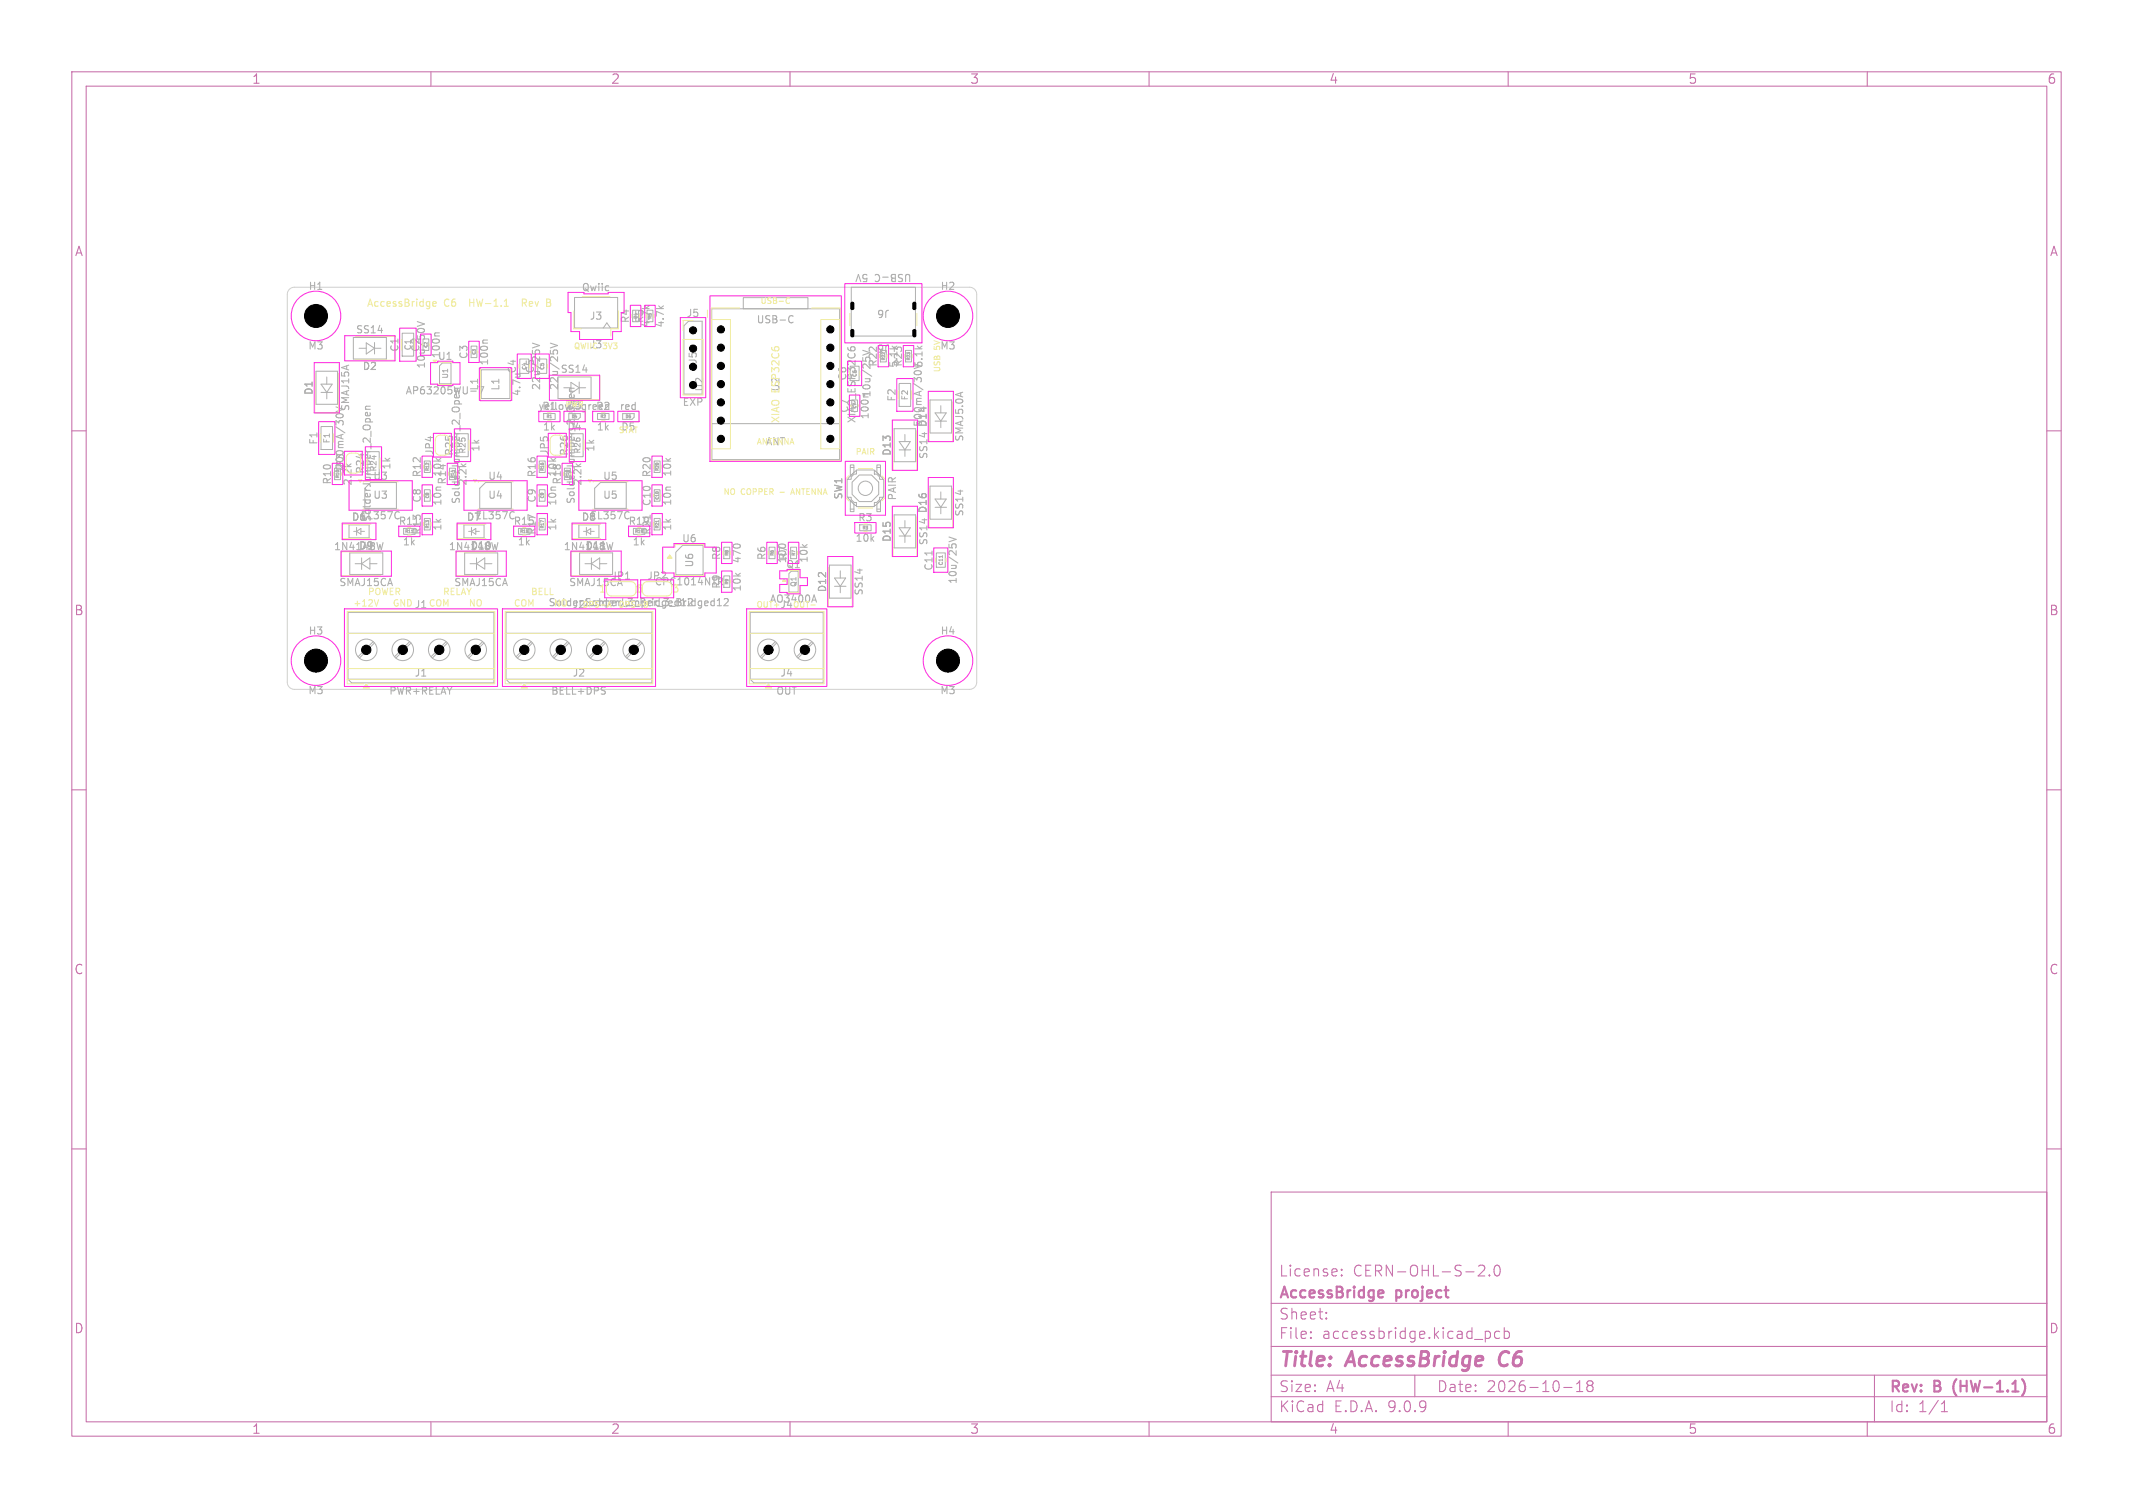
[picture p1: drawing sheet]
<svg xmlns="http://www.w3.org/2000/svg" width="297mm" height="210mm" viewBox="0 0 297 210" stroke-linecap="round" stroke-linejoin="round" font-family="sans-serif">
<defs><g id="words">
<g font-size="2.8" fill="#c872ab">
<text x="178" y="190.9">Title:</text>
<text x="187.7" y="190.9">AccessBridge</text>
<text x="209.6" y="190.9">C6</text>
</g>
<g font-size="2.1" fill="#c872ab">
<text x="178" y="178">License:</text>
<text x="188.4" y="178">CERN-OHL-S-2.0</text>
<text x="178" y="184">Sheet:</text>
<text x="178" y="181.2">AccessBridge</text>
<text x="194.5" y="181.2">project</text>
<text x="178" y="186.7">File:</text>
<text x="184.1" y="186.7">accessbridge.kicad_pcb</text>
<text x="178" y="196.9">KiCad</text>
<text x="178" y="194.1">Size:</text>
<text x="184.7" y="194.1">A4</text>
<text x="185.7" y="196.9">E.D.A.</text>
<text x="193.3" y="196.9">9.0.9</text>
<text x="200" y="194.1">Date:</text>
<text x="207" y="194.1">2026-10-18</text>
<text x="263" y="194.3">Rev:</text>
<text x="263" y="196.9">Id:</text>
<text x="267.1" y="196.9">1/1</text>
<text x="269.4" y="194.3">B</text>
<text x="272.6" y="194.3">(HW-1.1)</text>
</g>
<g font-size="1.8" fill="#c872ab">
<text x="35" y="11.9">1</text>
<text x="85" y="11.9">2</text>
<text x="135" y="11.9">3</text>
<text x="185" y="11.9">4</text>
<text x="235" y="11.9">5</text>
<text x="285" y="11.9">6</text>
<text x="10.3" y="35.9">A</text>
<text x="285.4" y="35.9">A</text>
<text x="10.3" y="85.9">B</text>
<text x="285.3" y="85.9">B</text>
<text x="10.3" y="135.9">C</text>
<text x="285.3" y="135.9">C</text>
<text x="10.3" y="185.9">D</text>
<text x="285.3" y="185.9">D</text>
<text x="35" y="199.9">1</text>
<text x="85" y="199.9">2</text>
<text x="135" y="199.9">3</text>
<text x="185" y="199.9">4</text>
<text x="235" y="199.9">5</text>
<text x="285" y="199.9">6</text>
</g>
<g font-size="1.4" fill="#afafaf">
<text x="42.9" y="40.6">H1</text>
<text x="120.8" y="38" transform="rotate(-180 120.8 38)">5V</text>
<text x="127" y="38" transform="rotate(-180 127 38)">USB-C</text>
<text x="130.9" y="40.6">H2</text>
<text x="49.5" y="46.6">SS14</text>
<text x="82" y="44.7">J3</text>
<text x="92.7" y="45.7" transform="rotate(-90 92.7 45.7)">4.7k</text>
<text x="105.3" y="45.2">USB-C</text>
<text x="124" y="47.8" transform="rotate(-180 124 47.8)">J6</text>
<text x="124" y="43" transform="rotate(-180 124 43)">J6</text>
<text x="42.8" y="48.9">M3</text>
<text x="50.4" y="51.7">D2</text>
<text x="61.5" y="50" transform="rotate(-90 61.5 50)">100n</text>
<text x="78" y="52.1">SS14</text>
<text x="97.2" y="50.8" transform="rotate(-90 97.2 50.8)">J5</text>
<text x="125.2" y="51.3" transform="rotate(-90 125.2 51.3)">5.1k</text>
<text x="130.8" y="48.9">M3</text>
<text x="43.7" y="55.1" transform="rotate(-90 43.7 55.1)">D1</text>
<text x="48.8" y="57.4" transform="rotate(-90 48.8 57.4)">SMAJ15A</text>
<text x="66.8" y="54.5" transform="rotate(-90 66.8 54.5)">L1</text>
<text x="69.7" y="54.5" transform="rotate(-90 69.7 54.5)">L1</text>
<text x="72.7" y="55.3" transform="rotate(-90 72.7 55.3)">4.7u</text>
<text x="75.4" y="54.4" transform="rotate(-90 75.4 54.4)">22u/25V</text>
<text x="77.9" y="54.4" transform="rotate(-90 77.9 54.4)">22u/25V</text>
<text x="86.2" y="57.3">red</text>
<text x="94.9" y="56.7">EXP</text>
<text x="98.1" y="54.6" transform="rotate(-90 98.1 54.6)">U2</text>
<text x="128.6" y="59.6" transform="rotate(-90 128.6 59.6)">500mA/30V 5.1k</text>
<text x="129.2" y="59.6" transform="rotate(-90 129.2 59.6)">D14</text>
<text x="48.1" y="65.6" transform="rotate(-90 48.1 65.6)">200mA/30V</text>
<text x="54.6" y="65.5" transform="rotate(-90 54.6 65.5)">1k</text>
<text x="67" y="63" transform="rotate(-90 67 63)">1k</text>
<text x="75.5" y="60.2">1k</text>
<text x="78.9" y="60.2">D4</text>
<text x="83" y="63" transform="rotate(-90 83 63)">1k</text>
<text x="83" y="60.2">1k</text>
<text x="124.2" y="63.6" transform="rotate(-90 124.2 63.6)">D13</text>
<text x="129.3" y="64" transform="rotate(-90 129.3 64)">SS14</text>
<text x="134.3" y="61.6" transform="rotate(-90 134.3 61.6)">SMAJ5.0A</text>
<text x="51.9" y="67">U3</text>
<text x="51.9" y="69.7">U3</text>
<text x="61.7" y="70.5" transform="rotate(-90 61.7 70.5)">10n</text>
<text x="61.7" y="66.5" transform="rotate(-90 61.7 66.5)">10k</text>
<text x="65.2" y="67.7" transform="rotate(-90 65.2 67.7)">2.2k</text>
<text x="67.9" y="67">U4</text>
<text x="67.9" y="69.7">U4</text>
<text x="77.7" y="70.5" transform="rotate(-90 77.7 70.5)">10n</text>
<text x="77.7" y="66.5" transform="rotate(-90 77.7 66.5)">10k</text>
<text x="81.2" y="67.7" transform="rotate(-90 81.2 67.7)">2.2k</text>
<text x="83.9" y="67">U5</text>
<text x="83.9" y="69.7">U5</text>
<text x="93.7" y="70.5" transform="rotate(-90 93.7 70.5)">10n</text>
<text x="93.7" y="66.5" transform="rotate(-90 93.7 66.5)">10k</text>
<text x="117.5" y="69.6" transform="rotate(-90 117.5 69.6)">SW1</text>
<text x="125" y="69.8" transform="rotate(-90 125 69.8)">PAIR</text>
<text x="129.2" y="71.6" transform="rotate(-90 129.2 71.6)">D16</text>
<text x="46.4" y="76.8">1N4148W</text>
<text x="48.9" y="72.7">D6EL357C</text>
<text x="49.9" y="76.7">D9</text>
<text x="56" y="76.2">1k</text>
<text x="61.7" y="74" transform="rotate(-90 61.7 74)">1k</text>
<text x="62.4" y="76.8">1N4148W</text>
<text x="64.9" y="72.7">D7EL357C</text>
<text x="65.4" y="76.7">D10</text>
<text x="72" y="76.2">1k</text>
<text x="77.7" y="74" transform="rotate(-90 77.7 74)">1k</text>
<text x="78.4" y="76.8">1N4148W</text>
<text x="80.9" y="72.7">D8EL357C</text>
<text x="81.4" y="76.7">D11</text>
<text x="88" y="76.2">1k</text>
<text x="93.7" y="74" transform="rotate(-90 93.7 74)">1k</text>
<text x="94.9" y="75.7">U6</text>
<text x="119" y="75.7">10k</text>
<text x="124.2" y="75.6" transform="rotate(-90 124.2 75.6)">D15</text>
<text x="129.3" y="76" transform="rotate(-90 129.3 76)">SS14</text>
<text x="134.3" y="72" transform="rotate(-90 134.3 72)">SS14</text>
<text x="47.1" y="81.8">SMAJ15CA</text>
<text x="63.1" y="81.8">SMAJ15CA</text>
<text x="85" y="80.9">JP1</text>
<text x="90" y="80.9">JP2</text>
<text x="96.7" y="79.1" transform="rotate(-90 96.7 79.1)">U6</text>
<text x="103.4" y="82.5" transform="rotate(-90 103.4 82.5)">10k</text>
<text x="103.4" y="78.6" transform="rotate(-90 103.4 78.6)">470</text>
<text x="109.7" y="78.6" transform="rotate(-90 109.7 78.6)">100</text>
<text x="112.7" y="78.5" transform="rotate(-90 112.7 78.5)">10k</text>
<text x="115.2" y="82.6" transform="rotate(-90 115.2 82.6)">D12</text>
<text x="120.3" y="83" transform="rotate(-90 120.3 83)">SS14</text>
<text x="133.4" y="81.4" transform="rotate(-90 133.4 81.4)">10u/25V</text>
<text x="42.9" y="88.6">H3</text>
<text x="130.9" y="88.6">H4</text>
<text x="57.6" y="94.4">J1</text>
<text x="79.6" y="94.4">J2</text>
<text x="108.6" y="94.4">J4</text>
<text x="42.8" y="96.9">M3</text>
<text x="54.1" y="96.9">PWR+RELAY</text>
<text x="76.6" y="96.9">BELL+DPS</text>
<text x="108" y="96.9">OUT</text>
<text x="130.8" y="96.9">M3</text>
</g>
<g font-size="1.4" fill="#ff26e2">
<text x="80.9" y="40.7">Qwiic</text>
<text x="87.8" y="45.1" transform="rotate(-90 87.8 45.1)">R4</text>
<text x="60.9" y="50.3">U1</text>
<text x="68.2" y="51" transform="rotate(-90 68.2 51)">100n</text>
<text x="72" y="52.1" transform="rotate(-90 72 52.1)">C4</text>
<text x="56.4" y="55.1">AP63205WU-7</text>
<text x="109.4" y="79.3">Q1</text>
<text x="107.1" y="84.1">AO3400A</text>
</g>
<g font-size="1.4" fill="#f2eda1">
<text x="51" y="42.9">AccessBridge</text>
<text x="61.8" y="42.9">C6</text>
<text x="65.8" y="42.9">HW-1.1</text>
<text x="73.6" y="42.9">Rev</text>
<text x="89.8" y="45.1" transform="rotate(-90 89.8 45.1)">R5</text>
<text x="90.7" y="45.7" transform="rotate(-90 90.7 45.7)">4.7k</text>
<text x="95.5" y="44.3">J5</text>
<text x="55.7" y="49.1" transform="rotate(-90 55.7 49.1)">C1</text>
<text x="58.6" y="49.1" transform="rotate(-90 58.6 49.1)">C2</text>
<text x="59.4" y="51.4" transform="rotate(-90 59.4 51.4)">10u/50V</text>
<text x="65.3" y="50.1" transform="rotate(-90 65.3 50.1)">C3</text>
<text x="74.5" y="52.1" transform="rotate(-90 74.5 52.1)">C5</text>
<text x="82" y="48.7">J3</text>
<text x="118" y="53.1" transform="rotate(-90 118 53.1)">C6</text>
<text x="122.3" y="51.2" transform="rotate(-90 122.3 51.2)">R22</text>
<text x="125.8" y="51.2" transform="rotate(-90 125.8 51.2)">R23</text>
<text x="74.9" y="57.3">yellow-greenR2</text>
<text x="75.4" y="57.3">R1</text>
<text x="78.9" y="57.2">D3</text>
<text x="108.7" y="59" transform="rotate(-90 108.7 59)">XIAO</text>
<text x="108.7" y="54.7" transform="rotate(-90 108.7 54.7)">ESP32C6</text>
<text x="108.7" y="54.6" transform="rotate(-90 108.7 54.6)">U2</text>
<text x="118.3" y="57.6" transform="rotate(-90 118.3 57.6)">C7</text>
<text x="119.3" y="59" transform="rotate(-90 119.3 59)">XIAO_ESP32C6</text>
<text x="121.2" y="58.5" transform="rotate(-90 121.2 58.5)">100n10u/25V</text>
<text x="124.9" y="56" transform="rotate(-90 124.9 56)">F2</text>
<text x="44.4" y="62" transform="rotate(-90 44.4 62)">F1</text>
<text x="48.1" y="66" transform="rotate(-90 48.1 66)">JP3</text>
<text x="60.5" y="63.5" transform="rotate(-90 60.5 63.5)">JP4</text>
<text x="63.3" y="63.6" transform="rotate(-90 63.3 63.6)">R25</text>
<text x="76.5" y="63.5" transform="rotate(-90 76.5 63.5)">JP5</text>
<text x="79.3" y="63.6" transform="rotate(-90 79.3 63.6)">R26</text>
<text x="86.4" y="60.2">D5</text>
<text x="106.5" y="62.2">ANT</text>
<text x="46.3" y="67.6" transform="rotate(-90 46.3 67.6)">R10</text>
<text x="49.2" y="67.7" transform="rotate(-90 49.2 67.7)">2.2k</text>
<text x="50.9" y="66.1" transform="rotate(-90 50.9 66.1)">R24</text>
<text x="58.8" y="70.1" transform="rotate(-90 58.8 70.1)">C8</text>
<text x="58.8" y="66.6" transform="rotate(-90 58.8 66.6)">R12</text>
<text x="62.3" y="67.6" transform="rotate(-90 62.3 67.6)">R14</text>
<text x="64.2" y="70.3" transform="rotate(-90 64.2 70.3)">SolderJumper_2_Open</text>
<text x="74.8" y="70.1" transform="rotate(-90 74.8 70.1)">C9</text>
<text x="74.8" y="66.6" transform="rotate(-90 74.8 66.6)">R16</text>
<text x="78.3" y="67.6" transform="rotate(-90 78.3 67.6)">R18</text>
<text x="80.2" y="70.3" transform="rotate(-90 80.2 70.3)">SolderJumper_2_Open</text>
<text x="90.8" y="70.6" transform="rotate(-90 90.8 70.6)">C10</text>
<text x="90.8" y="66.6" transform="rotate(-90 90.8 66.6)">R20</text>
<text x="51.8" y="72.8" transform="rotate(-90 51.8 72.8)">SolderJumper_2_Open</text>
<text x="55.4" y="73.3">R11</text>
<text x="58.8" y="74.6" transform="rotate(-90 58.8 74.6)">R13</text>
<text x="71.4" y="73.3">R15</text>
<text x="74.8" y="74.6" transform="rotate(-90 74.8 74.6)">R17</text>
<text x="87.4" y="73.3">R19</text>
<text x="90.8" y="74.6" transform="rotate(-90 90.8 74.6)">R21</text>
<text x="119.4" y="72.8">R3</text>
<text x="79.1" y="81.8">SMAJ15CA</text>
<text x="83.3" y="82.7">1</text>
<text x="88.3" y="82.7">13</text>
<text x="91.1" y="81.7">CPC1014NTR</text>
<text x="93.5" y="82.7">3</text>
<text x="100.5" y="82.1" transform="rotate(-90 100.5 82.1)">R9</text>
<text x="100.5" y="78.1" transform="rotate(-90 100.5 78.1)">R8</text>
<text x="106.8" y="78.1" transform="rotate(-90 106.8 78.1)">R6</text>
<text x="109.8" y="78.1" transform="rotate(-90 109.8 78.1)">R7</text>
<text x="130" y="79.6" transform="rotate(-90 130 79.6)">C11</text>
<text x="76.3" y="84.6">SolderJumper_3_Bridged12</text>
<text x="108.6" y="84.9">J4</text>
</g>
<g font-size="1.3" fill="#f2eda1">
<text x="51.1" y="83.1">POWER</text>
<text x="61.6" y="83.1">RELAY</text>
<text x="73.8" y="83.1">BELL</text>
<text x="49.1" y="84.7">+12V</text>
<text x="54.6" y="84.7">GND J1 COM</text>
<text x="65.2" y="84.7">NO</text>
<text x="71.5" y="84.7">COM</text>
</g>
<text font-size="1.3" fill="#afafaf" x="77" y="84.7">NO J2SolderJumper_3_Bridged12</text>
<g font-size="1.1" fill="#f2eda1">
<text x="105.8" y="42.5">USB-C</text>
<text x="57.4" y="48.9" transform="rotate(-90 57.4 48.9)">C1</text>
<text x="79.8" y="48.8">QWIIC</text>
<text x="84" y="48.8">3V3</text>
<text x="131.1" y="51.9" transform="rotate(-90 131.1 51.9)">USB</text>
<text x="131.1" y="48.7" transform="rotate(-90 131.1 48.7)">5V</text>
<text x="126.6" y="55.8" transform="rotate(-90 126.6 55.8)">F2</text>
<text x="46.1" y="61.8" transform="rotate(-90 46.1 61.8)">F1</text>
<text x="52.6" y="65.8" transform="rotate(-90 52.6 65.8)">R24</text>
<text x="65" y="63.3" transform="rotate(-90 65 63.3)">R25</text>
<text x="81" y="63.3" transform="rotate(-90 81 63.3)">R26</text>
<text x="105.3" y="62.1">ANTENNA</text>
<text x="119.1" y="63.5">PAIR</text>
<text x="100.7" y="69.1">NO</text>
<text x="103.1" y="69.1">COPPER</text>
<text x="108.7" y="69.1">-</text>
<text x="110.5" y="69.1">ANTENNA</text>
<text x="81" y="84.8">DPS-A</text>
<text x="86.1" y="84.8">DPS-B</text>
<text x="105.3" y="84.8">OUT+</text>
<text x="110.3" y="84.8">OUT-</text>
</g>
<text font-size="1.1" fill="#afafaf" x="78.6" y="56.9">PWR</text>
<g font-size="1" fill="#afafaf">
<text x="62.5" y="52.8" transform="rotate(-90 62.5 52.8)">U1</text>
<text x="111" y="81.8" transform="rotate(-90 111 81.8)">Q1</text>
</g>
<g font-size=".7" fill="#afafaf">
<text x="73.4" y="51.6" transform="rotate(-90 73.4 51.6)">C4</text>
<text x="75.9" y="51.6" transform="rotate(-90 75.9 51.6)">C5</text>
<text x="119.4" y="52.6" transform="rotate(-90 119.4 52.6)">C6</text>
<text x="131.4" y="78.8" transform="rotate(-90 131.4 78.8)">C11</text>
</g>
<g font-size=".6" fill="#afafaf">
<text x="88.8" y="44.4" transform="rotate(-90 88.8 44.4)">R4</text>
<text x="90.8" y="44.4" transform="rotate(-90 90.8 44.4)">R5</text>
<text x="59.6" y="48.4" transform="rotate(-90 59.6 48.4)">C2</text>
<text x="66.3" y="49.4" transform="rotate(-90 66.3 49.4)">C3</text>
<text x="123.3" y="50.2" transform="rotate(-90 123.3 50.2)">R22</text>
<text x="126.8" y="50.2" transform="rotate(-90 126.8 50.2)">R23</text>
<text x="76.1" y="58.3">R1</text>
<text x="79.6" y="58.3">D4</text>
<text x="83.6" y="58.3">R2</text>
<text x="87.1" y="58.3">D5</text>
<text x="119.3" y="56.9" transform="rotate(-90 119.3 56.9)">C7</text>
<text x="59.8" y="65.6" transform="rotate(-90 59.8 65.6)">R12</text>
<text x="75.8" y="65.6" transform="rotate(-90 75.8 65.6)">R16</text>
<text x="91.8" y="65.6" transform="rotate(-90 91.8 65.6)">R20</text>
<text x="47.3" y="66.6" transform="rotate(-90 47.3 66.6)">R10</text>
<text x="59.8" y="69.4" transform="rotate(-90 59.8 69.4)">C8</text>
<text x="63.3" y="66.6" transform="rotate(-90 63.3 66.6)">R14</text>
<text x="75.8" y="69.4" transform="rotate(-90 75.8 69.4)">C9</text>
<text x="79.3" y="66.6" transform="rotate(-90 79.3 66.6)">R18</text>
<text x="91.8" y="69.6" transform="rotate(-90 91.8 69.6)">C10</text>
<text x="56.4" y="74.3">R11</text>
<text x="59.8" y="73.6" transform="rotate(-90 59.8 73.6)">R13</text>
<text x="72.4" y="74.3">R15</text>
<text x="75.8" y="73.6" transform="rotate(-90 75.8 73.6)">R17</text>
<text x="88.4" y="74.3">R19</text>
<text x="91.8" y="73.6" transform="rotate(-90 91.8 73.6)">R21</text>
<text x="101.5" y="77.4" transform="rotate(-90 101.5 77.4)">R8</text>
<text x="107.8" y="77.4" transform="rotate(-90 107.8 77.4)">R6</text>
<text x="110.8" y="77.4" transform="rotate(-90 110.8 77.4)">R7</text>
<text x="120.1" y="73.8">R3</text>
<text x="101.5" y="81.4" transform="rotate(-90 101.5 81.4)">R9</text>
</g>
</g></defs>
<g fill="none" stroke="#c872ab" stroke-width=".15">
<path d="M10 10h277v190h-277zM12 12h273v186h-273zM60 10v2M110 10v2M160 10v2M210 10v2M260 10v2M10 60h2M285 60h2M10 110h2M285 110h2M10 160h2"/>
<path d="M177 166h108v32h-108zM186.8 177.6h.1l-.1 .1M186.8 177.6h-.1l.1 .1M186.8 176.8v.1M186.8 177.6v.1M186.8 176.8h.1l-.1 .1M186.8 176.8h-.1l.1 .1M205.9 176.3l.2-.1 .5 .1a.41 .41 0 0 1 .1 .5l-.9 .9h.9M207.4 177.6h.1l-.1 .1M207.4 177.6h-.1l.1 .1M207.4 177.6v.1M208.2 176.3a.36 .36 0 0 1 .3-.1 .36 .36 0 0 1 .3 .3 .77 .77 0 0 1-.4 1.2 .91 .91 0 0 1-.2-1.4z"/>
<path d="M285 160h2M60 198v2M110 198v2M160 198v2M177 194.5h108M177 191.5h108M177 187.5h108M177 181.5h108M182.5 186.3h.1l-.1 .1M182.5 186.3v.1M182.5 185.5v.1M182.5 185.5h.1l-.1 .1"/>
<path d="M184.7 183.6v.1M184.7 183.6h-.1l.1 .1M184.7 182.8v.1M184.7 182.8h-.1l.1 .1M197 191.5v3M207 185.4h.2l.3 .3v.6l-.3 .1h-.2M208.8 185.5l-.4-.1-.3 .3v.4l.1 .2 .2 .1 .4-.1M209.5 185.5l.4-.1 .3 .3v.4l-.2 .2-.1 .1-.4-.1M209.5 184.9v1.5M210 198v2M217.7 193.2h1.2M219.5 193.8h.9"/>
<path d="M219.5 192.7l.5-.4v1.5M221.2 192.9l-.2 .3v.5l.2 .1h.3l.3-.3-.1-.4-.2-.2M221.2 192.9h-.1a.31 .31 0 0 1-.1-.4 .31 .31 0 0 1 .2-.2l.5 .1a.31 .31 0 0 1 .1 .3 .31 .31 0 0 1-.3 .2M221.2 192.9h.3M260 198v2M261 191.5v6.5M270.3 196.6h.9M270.3 195.5l.4-.4v1.5"/>
</g>
<path d="M192.6 179.8v.2l-.7 .2M281.6 192.1a1.76 1.76 0 0 1 0 2.2" fill="none" stroke="#c872ab" stroke-width=".3"/>
<path d="M209 188.5a1.27 1.27 0 0 0 0 1.6" fill="none" stroke="#c872ab" stroke-width=".4"/>
<path d="M40.3 40.3l.3-.2 .4-.1h94a1 1 0 0 1 1 1v54a1 1 0 0 1-1 1h-94a1 1 0 0 1-1-1v-54l.1-.4z" fill="none" stroke="#d0d2cd" stroke-width=".14"/>
<g fill="none" stroke="#afafaf" stroke-width=".15">
<path d="M121.9 39.1l.1 .1h.3M122.3 38.3l-.3-.1-.1 .1M43.2 43.9h.6M43.2 43.5v1M43.8 43.5v1M44.2 44.5h.6M44.2 43.7l.3-.2v1M46.8 56.7l1 .3-1 .3M47.4 57.6l-.4 .1-.2 .2M47.7 57.8l.1 .1M50.9 57h.7M51.5 57.5l.1 .3-.2 .1h-.5v-.4l.2-.1 .1 .5"/>
<path d="M51.6 56.6h-.7v.3l.1 .1M58.1 44.8l1 .3-1 .4M58.2 45.8l.3-.1 .5 .1M61.2 46.4h-.5l-.2 .2M66.7 53.9h.7l-.5 1M67.9 47.4h-.5l-.2 .2M74.1 48.8v.5M74.1 47.8l1 .3-1 .4M74.6 48.8l.1-.1 .4 .1M76.6 48.8v.5M76.6 47.8l1 .3-1 .4M77.1 48.8l.1-.1 .4 .1"/>
<path d="M79.3 54.5h.7M79.9 55l.1 .3-.2 .1h-.5v-.4l.2-.1 .1 .5M80 54.1h-.7v.3l.1 .1M89.7 42.6l.4 .4M90.4 42.6l-.4 .3M91.7 42.6l.4 .4M92.4 42.6l-.4 .3M110 44h.2l.2 .1M110.4 44.9l-.2 .1-.2-.1M118.5 48.4l.1-.1 .4 .1M120.1 49.8v.5M120.1 48.8l1 .3-1 .4"/>
<path d="M120.9 49.7l-.3 .1M124.2 48.2l.4 .4M127.7 48.2l.4 .4M128.4 48.2l-.4 .3M131.2 43.5v1M131.2 43.9h.6M131.8 43.5v1M132.2 43.6l.4-.1 .2 .2-.6 .8h.6M48.9 64.6l-.4 .3M53.3 75.6l-.2 1-.2-.8M55.5 71.3l.1 .1M69.3 75.6l-.2 1-.2-.8"/>
<path d="M71.5 71.3l.1 .1M85.3 75.6l-.2 1-.2-.8M87.5 71.3l.1 .1M90.5 71.7v.6M102.3 75.8h.6M108.6 75.8h.6M129.8 76.7v.6M132.1 75.8v.5M132.1 74.8l1 .3-1 .4M132.6 75.8l.1-.1 .4 .1M43.2 91.5v1M43.2 91.9h.6"/>
<path d="M43.8 91.5v1M44.2 91.5h.6l-.3 .3 .3 .1v.5l-.2 .1-.4-.1M83.9 95.7h.4M84.1 96.2l.2 .2-.2 .3M87.1 80.7h.6M99 84.2l.2 .2 .3-.1M99.5 83.4v1M99.5 83.7h-.3l-.2 .2M99.9 84.4h.6M99.9 83.6l.3-.2v1M100.8 83.5l.4-.1 .2 .2-.6 .8h.6M113.4 82.9l.3 1"/>
<path d="M131.2 91.5v1M131.2 91.9h.6M131.8 91.5v1M132.5 91.4l-.3 .7h.7M132.7 91.8v.7"/>
</g>
<g fill="none" stroke="#afafaf" stroke-width=".14">
<path d="M44 51.7h3v4.6h-3zM44.7 59.4h1.6v3.2h-1.6zM44.7 54.6h1.6M44.7 53.5h1.6l-.8 1.1zM45.5 52.5v1M45.5 54.6v1M49.2 47h4.6v3h-4.6zM50 48.5h1M51 47.7l1.1 .8-1.1 .8zM52.1 48.5h1M52.1 47.7v1.6M56 46.4h1.6v3.2h-1.6z"/>
<path d="M61.2 51l.4-.4h1.2v2.9h-1.6zM65.6 48.2h.8v1.6h-.8zM67 51.5h4v4h-4zM72.4 50h1.2v2h-1.2zM74.9 50h1.2v2h-1.2zM75.7 57.6h1.6v.8h-1.6zM77.7 52.5h4.6v3h-4.6zM78.5 54h1M79.5 53.2l1.1 .8-1.1 .8zM80 41.4h6v4.3h-6zM80.6 54h1M80.6 53.2v1.6"/>
<path d="M83.2 57.6h1.6v.8h-1.6zM84 45.7l.5-.7 .5 .7M86.7 57.6v.8h1.3l.3-.3v-.5M88.1 43.2h.8v1.6h-.8zM95.2 45.4l.7-.7h1.9v10.2h-2.6zM99.1 43h17.8v21h-17.8zM99.1 59h17.8v5h-17.8zM103.5 41.5h9v1.5h-9zM118.5 40h9v6.8h-9zM122.6 48.8h.8v1.6h-.8zM124.5 59.7h3v4.6h-3zM125.2 53.4h1.6v3.2h-1.6z"/>
<path d="M126.1 48.8h.8v1.6h-.8zM129.5 55.7h3v4.6h-3zM130.2 58.6h1.6M130.2 57.5h1.6l-.8 1.1zM131 56.5v1M131 58.6v1M46.6 65.2h.8v1.6h-.8zM48.6 73.1h2.8v1.8h-2.8zM48.7 77h4.6v3h-4.6zM49.2 74h.4M49.4 78.5h1M49.6 73.5v1.1"/>
<path d="M49.6 74l.6-.4v.8zM50.2 74h.5M50.4 77.7v1.6M50.4 78.5l1.1-.8v1.6zM51.2 62.9h1.6v3.2h-1.6zM51.5 78.5h1M51.6 67.2h3.6v3.6h-4.4v-2.8M56.2 73.6h1.6v.8h-1.6zM57.3 74.2h.2M59.1 72.2h.8v1.6h-.8zM59.1 64.2h.8v1.6h-.8zM59.1 68.2h.8v1.6h-.8z"/>
<path d="M62.6 65.2h.8v1.6h-.8zM63.6 60.4h1.6v3.2h-1.6zM64.6 73.1h2.8v1.8h-2.8zM64.7 77h4.6v3h-4.6zM65.2 74h.4M65.4 78.5h1M65.6 73.5v1.1M65.6 74l.7-.4v.8zM66.3 74h.4M66.4 77.7v1.6M66.4 78.5l1.1-.8v1.6zM67.5 78.5h1"/>
<path d="M67.6 67.2h3.6v3.6h-4.4v-2.8zM72.2 73.6h1.6v.8h-1.6zM75.1 64.2h.8v1.6h-.8zM75.1 72.2h.8v1.6h-.8zM75.1 68.2h.8v1.6h-.8zM78.6 65.2h.8v1.6h-.8zM79.6 60.4h1.6v3.2h-1.6zM80.6 73.1h2.8v1.8h-2.8zM80.7 77h4.6v3h-4.6zM81.2 74h.5M81.4 78.5h1M81.7 73.5v1.1"/>
<path d="M81.7 74l.6-.4v.8zM82.3 74h.4M82.4 77.7v1.6M82.4 78.5l1.1-.8v1.6zM83.5 78.5h1M83.6 67.2h3.6v3.6h-4.4v-2.8zM88.2 73.6h1.6v.8h-1.6zM91.1 72.2h.8v1.6h-.8zM91.1 64.2h.8v1.6h-.8zM91.1 68.2h.8v1.6h-.8zM91.7 72.5v.2M94.1 76.9l1-.9h2.8v4.1h-3.8z"/>
<path d="M100.8 76.2h.8v1.6h-.8zM107.1 76.2h.8v1.6h-.8zM110.1 76.2h.8v1.6h-.8zM110.2 79.6h1v2.9h-1.4v-2.6zM115.5 78.7h3v4.6h-3zM117 79.5v1M117.9 66.8h.6v-.4l.4-.4h.4v-.5h2.4v.5h.4l.4 .4v.4h.6v2.5h-.6v.3l-.4 .4h-.4v.6h-2.4v-.6h-.4l-.4-.4v-.3h-.6zM118.1 69.3v.1l1 1h.2M118.4 64.8h.5v1l-.5 .5zM118.4 69.7l.5 .5v1.1h-.5zM118.4 65.1h.5M118.4 70.9h.5"/>
<path d="M118.6 67.2l1.1-1h1.6l1.1 1v1.7l-1.1 1h-1.6l-1.1-1zM119.3 65.6h-.2l-1 1v.2M119.7 73.1h1.6v.8h-1.6zM121.7 65.6h.2l1 1v.2M122.1 64.8h.5v1.5l-.5-.5zM122.1 65.1h.5M122.1 70.9h.5M122.6 69.7v1.6h-.5v-1.1zM122.9 69.3v.1l-1 1h-.2M124.5 71.7h3v4.6h-3zM125.2 62.6h1.6M125.2 61.5h1.6l-.8 1.1z"/>
<path d="M125.2 74.6h1.6M125.2 73.5h1.6l-.8 1.1zM126 60.5v1M126 62.6v1M126 72.5v1M126 74.6v1M129.5 67.7h3v4.6h-3zM130.2 70.6h1.6M130.2 69.5h1.6l-.8 1.1zM130.4 77h1.2v2h-1.2zM131 68.5v1M131 70.6v1"/>
<path d="M131.2 77.4v.3M48.5 85.3h20.3v9.8h-19.8l-.5-.5zM48.5 88.2h20.3M48.5 93.1h20.3M48.5 94.6h20.3M52 89.4l-2.1 2.1M52.1 89.5l-2.1 2.1M57 89.4l-2.1 2.1M57.2 89.5l-2.1 2.1M62.1 89.4l-2.1 2.1M62.3 89.5l-2.1 2.1M67.2 89.4l-2.1 2.1"/>
<path d="M67.4 89.5l-2.1 2.1M70.5 85.3h20.3v9.8h-19.8l-.5-.5zM70.5 88.2h20.3M70.5 93.1h20.3M70.5 94.6h20.3M74 89.4l-2.1 2.1M74.1 89.5l-2.1 2.1M79 89.4l-2.1 2.1M79.2 89.5l-2.1 2.1M84.1 89.4l-2.1 2.1M84.3 89.5l-2.1 2.1M89.2 89.4l-2.1 2.1"/>
<path d="M89.4 89.5l-2.1 2.1M100.8 80.2h.8v1.6h-.8zM104.5 85.3h10.1v9.8h-9.6l-.5-.5zM104.5 88.2h10.1M104.5 93.1h10.1M104.5 94.6h10.1M108 89.4l-2.1 2.1M108.1 89.5l-2.1 2.1M113 89.4l-2.1 2.1M113.2 89.5l-2.1 2.1M116.2 81.6h1.6M116.2 80.5h1.6l-.8 1.1z"/>
<path d="M117 81.6v1"/>
<circle cx="120.5" cy="68" r="1"/>
<circle cx="51" cy="90.5" r="1.5"/>
<circle cx="56.1" cy="90.5" r="1.5"/>
<circle cx="61.2" cy="90.5" r="1.5"/>
<circle cx="66.2" cy="90.5" r="1.5"/>
<circle cx="73" cy="90.5" r="1.5"/>
<circle cx="78.1" cy="90.5" r="1.5"/>
<circle cx="83.2" cy="90.5" r="1.5"/>
<circle cx="88.2" cy="90.5" r="1.5"/>
<circle cx="107" cy="90.5" r="1.5"/>
<circle cx="112.1" cy="90.5" r="1.5"/>
</g>
<g fill="none" stroke="#f2eda1" stroke-width=".14">
<path d="M43.8 52v5.5h3.3v-5.5M49.5 46.9h5.5v3.3h-5.5M61.1 50.4l1.8 .1M61.1 53.5h1.8M66.5 48.9v.2M66.9 51.4v4.2M71.1 51.4v4.2M76.2 50.7v.6M76.3 58.5h.4M78 52.4h5.5v3.3h-5.5M79.2 57.3h2.3v1.4h-2.3M79.9 43.3v2.5h1"/>
<path d="M81.1 41.3h3.8M83.8 58.5h.4M86.1 43.3v2.5h-1v1M86.7 57.3h2.3v1.4h-2.3M88.3 59.5h.5M95.1 44.6v1.4M95.1 47.3h2.8v7.7h-2.8zM98.5 43.2v1M99 44.5h2.7v18h-2.7zM103 42.9h-4v21.2h18v-21.2h-4M109.6 41.5h.3M109.9 42.2h-.3"/>
<path d="M114.3 44.5h2.7v18h-2.7zM118.3 43.7v1.7M123.5 49.4v.4M127 49.4v.4M127.7 43.7v1.7M129.3 56v5.5h3.3v-5.5M49.5 63.1h-.6a.7 .7 0 0 0-.7 .7M50.6 67h4.8v.2M51.7 73h-4.1v2h4.1M53 76.9h-5.5v3.3h5.5M55.4 70.9v.1h-4.8M56.8 74.5h.4"/>
<path d="M60 68.9v.2M60 64.8v.4M60 72.8v.4M60.6 62.7a.7 .7 0 0 0 .7 .7h.6M61.9 60.6h-.6a.7 .7 0 0 0-.7 .7M66.6 67.2v-.2h4.8v.2M66.6 70.9v.1h4.8v-.1M67.6 73h-4v2h4M69 76.9h-5.5v3.3h5.5M72.8 74.5h.4M76 68.9v.2M76 64.8v.4"/>
<path d="M76 72.8v.4M76.6 62.7a.7 .7 0 0 0 .7 .7h.6M77.9 60.6h-.6a.7 .7 0 0 0-.7 .7M82.6 67.2v-.2h4.8v.2M82.6 70.9v.1h4.8v-.1M83.6 73h-4v2h4M85 76.9h-5.5v3.3h5.5M88.8 74.5h.4M92 68.9v.2M92 64.8v.4M92 72.8v.4M94 76.2v-.4h4v.4"/>
<path d="M94 79.8v.4h4v-.4M101.7 76.8v.4M108 76.8v.4M110.4 68.1l-.3 .8M111 76.8v.4M111.3 79.4v1M115.4 79v5.5h3.2v-5.5M118.2 66.3l-.4 .4v2.6l.4 .5M119.5 65.3h2M119.5 70.8h2M120.3 74h.4M122.8 66.3l.4 .4v2.6l-.4 .5"/>
<path d="M124.3 60v5.5h3.3v-5.5M124.3 72v5.5h3.3v-5.5M129.3 68v5.5h3.3v-5.5M131.7 77.7v.6M48.3 88.2h20.6M48.3 93.1h20.6M48.3 94.6h20.6M50.7 95.2h-2.4v-10h20.6v10h-17.6M52.7 83.5l-.3 .9M70.3 88.2h20.6M70.3 93.1h20.6M70.3 94.6h20.6"/>
<path d="M72.7 95.2h-2.4v-10h20.6v10h-17.6M84.4 82.3a.7 .7 0 0 0 .7 .7M85.1 81h2.8M85.1 83h2.8M87.8 81a.7 .7 0 0 1 .7 .7M88.5 82.3a.7 .7 0 0 1-.7 .7M89.4 82.3a.7 .7 0 0 0 .7 .7M90.1 81h2.8M90.1 83h2.8M90.1 81a.7 .7 0 0 0-.7 .7M93.5 82.3a.7 .7 0 0 1-.7 .7M101.7 80.8v.4"/>
<path d="M104.3 88.2h10.4M104.3 93.1h10.4M104.3 94.6h10.4M106.7 95.2h-2.4v-10h10.4v10h-7.4M109.7 80.6v.8M111.3 81.6v1l-1.6-.1"/>
</g>
<path d="M60.3 42.3l.4-.1v-.2h-.3l-.1 .1v.5h.4M65.4 41.7v1M65.4 42.1h.6M70.2 42.7h.6M73 42.2l.3 .5M73.3 41.8l-.6-.1v1M73.3 42.1l-.6 .1M76.5 42.1l.2 .2-.1 .3-.1 .1M76.5 41.7l.1 .1-.1 .3" fill="none" stroke="#f2eda1" stroke-width=".15"/>
<g fill="#f2eda1" stroke="#f2eda1" stroke-width=".14">
<path d="M49.9 66.8h.5l-.3 .4z"/>
<path d="M73 95.2l.4 .6h-.8z"/>
<path d="M65.9 66.8h.5l-.3 .4z"/>
<path d="M107 95.2l.4 .6h-.8z"/>
<path d="M51 95.2l.4 .6h-.8z"/>
<path d="M81.9 66.8h.5l-.3 .4z"/>
<path d="M60.3 50.2h.5l-.3 .3z"/>
<path d="M109.2 80.6l.2 .4h-.4z"/>
<path d="M93.2 77.3l.4 .4h-.7z"/>
</g>
<g fill="none" stroke="#ff26e2" stroke-width=".14">
<path d="M117.6 39.5h10.8v8.3h-10.8zM43.8 50.5h3.4v7h-3.4zM44.4 58.7h2.2v4.6h-2.2zM48 46.8h7v3.5h-7zM55.7 45.7h2.2v4.6h-2.2zM58.6 46.5h1.4v3h-1.4zM60.9 50.5h-1v3h1v.2M60.9 50.3h2.1v.2h1v3h-1v.2M63.3 59.7h2.2v4.6h-2.2zM65.3 47.5h1.4v3h-1.4zM66.7 51.3v4.5h.2h4.4v-4.5M66.9 51.2h4.2"/>
<path d="M72 49.3h2v3.4h-2zM74.5 49.3h2v3.4h-2zM75 57.3h3v1.4h-3zM76.5 52.3h7v3.5h-7zM78.5 57.3h3v1.4h-3zM79.3 59.7h2.2v4.6h-2.2zM81.3 40.7h-2.2v2.8h.4v2.7h1.2v1.1h4.6v-1.1h1.2v-2.7M81.3 40.9h3.4M82.5 57.3h3v1.4h-3zM84.7 40.7h2.2v2.8M86 57.3h3v1.4h-3zM87.8 42.5h1.4v3h-1.4z"/>
<path d="M89.8 42.5h1.4v3h-1.4zM94.7 44.2h3.6v11.2h-3.6zM98.9 41.2h18.2v23.1h-18.2zM118 50.3h2v3.4h-2zM118.3 55h1.4v3h-1.4zM122.3 48.1h1.4v3h-1.4zM124.3 58.5h3.5v7h-3.5zM124.9 52.7h2.2v4.6h-2.2zM125.8 48.1h1.4v3h-1.4zM129.3 54.5h3.5v7h-3.5zM46.3 64.5h1.4v3h-1.4zM47.5 76.8h7v3.5h-7z"/>
<path d="M47.6 72.9h4.7v2.3h-4.7zM48 62.9h2.5v3.3h-2.5zM48.6 67h8.8v4.1h-8.8zM50.9 62.2h2.2v4.6h-2.2zM55.5 73.3h3v1.4h-3zM58.8 71.5h1.4v3h-1.4zM58.8 67.5h1.4v3h-1.4zM58.8 63.5h1.4v3h-1.4zM60.3 60.4h2.5v3.3h-2.5zM62.3 64.5h1.4v3h-1.4zM63.5 76.8h7v3.5h-7zM63.6 72.9h4.7v2.3h-4.7z"/>
<path d="M64.6 67h8.8v4.1h-8.8zM71.5 73.3h3v1.4h-3zM74.8 63.5h1.4v3h-1.4zM74.8 71.5h1.4v3h-1.4zM74.8 67.5h1.4v3h-1.4zM76.3 60.4h2.5v3.3h-2.5zM78.3 64.5h1.4v3h-1.4zM79.5 76.8h7v3.5h-7zM79.6 72.9h4.7v2.3h-4.7zM80.6 67h8.8v4.1h-8.8zM87.5 73.3h3v1.4h-3zM90.8 67.5h1.4v3h-1.4z"/>
<path d="M90.8 71.5h1.4v3h-1.4zM90.8 63.5h1.4v3h-1.4zM92.3 76.2h1.6v-.5h4.2v.5h1.6v3.6h-1.6v.5h-4.2v-.5h-1.6zM100.5 79.5h1.4v3h-1.4zM100.5 75.5h1.4v3h-1.4zM106.8 75.5h1.4v3h-1.4zM109.6 79.5h-1v1.1h1v.8h-1v1.1h1v.2M109.8 75.5h1.4v3h-1.4zM111.4 79.3v1.2h1v1.1h-1v1.1M115.2 77.5h3.5v7h-3.5zM117.7 64.3h5.6v7.5h-5.6zM119 72.8h3v1.4h-3z"/>
<path d="M124.3 70.5h3.5v7h-3.5zM129.3 66.5h3.5v7h-3.5zM130 76.3h2v3.4h-2zM48 84.8h21.3v10.8h-21.3zM70 84.8h21.3v10.8h-21.3zM84.2 80.8h4.6v2.5h-4.6zM89.2 80.8h4.6v2.5h-4.6zM104 84.8h11.1v10.8h-11.1z"/>
<circle cx="44" cy="44" r="3.4"/>
<circle cx="132" cy="44" r="3.4"/>
<circle cx="44" cy="92" r="3.4"/>
<circle cx="132" cy="92" r="3.4"/>
</g>
<g fill="#000" stroke="#000" stroke-width=".14">
<circle cx="44" cy="44" r="1.6"/>
<circle cx="96.5" cy="51.1" r=".5"/>
<circle cx="96.5" cy="46" r=".5"/>
<circle cx="96.5" cy="53.6" r=".5"/>
<circle cx="96.5" cy="48.5" r=".5"/>
<circle cx="100.4" cy="53.5" r=".5"/>
<circle cx="100.4" cy="58.6" r=".5"/>
<circle cx="100.4" cy="56" r=".5"/>
<circle cx="100.4" cy="45.9" r=".5"/>
<circle cx="100.4" cy="51" r=".5"/>
<circle cx="100.4" cy="48.4" r=".5"/>
<circle cx="115.6" cy="56" r=".5"/>
<circle cx="115.6" cy="51" r=".5"/>
<circle cx="115.6" cy="45.9" r=".5"/>
<circle cx="115.6" cy="58.6" r=".5"/>
<circle cx="115.6" cy="48.4" r=".5"/>
<circle cx="115.6" cy="53.5" r=".5"/>
<circle cx="132" cy="44" r="1.6"/>
<circle cx="100.4" cy="61.1" r=".5"/>
<circle cx="115.6" cy="61.1" r=".5"/>
<circle cx="44" cy="92" r="1.6"/>
<circle cx="51" cy="90.5" r=".65"/>
<circle cx="56.1" cy="90.5" r=".65"/>
<circle cx="61.2" cy="90.5" r=".65"/>
<circle cx="66.2" cy="90.5" r=".65"/>
<circle cx="73" cy="90.5" r=".65"/>
<circle cx="78.1" cy="90.5" r=".65"/>
<circle cx="83.2" cy="90.5" r=".65"/>
<circle cx="88.2" cy="90.5" r=".65"/>
<circle cx="107" cy="90.5" r=".65"/>
<circle cx="112.1" cy="90.5" r=".65"/>
<circle cx="132" cy="92" r="1.6"/>
</g>
<path d="M118.7 42.3v.6M118.7 46.1v.6M127.3 42.3v.6M127.3 46.1v.6" fill="none" stroke="#000" stroke-width=".6"/>
<use href="#words"/>
</svg>
